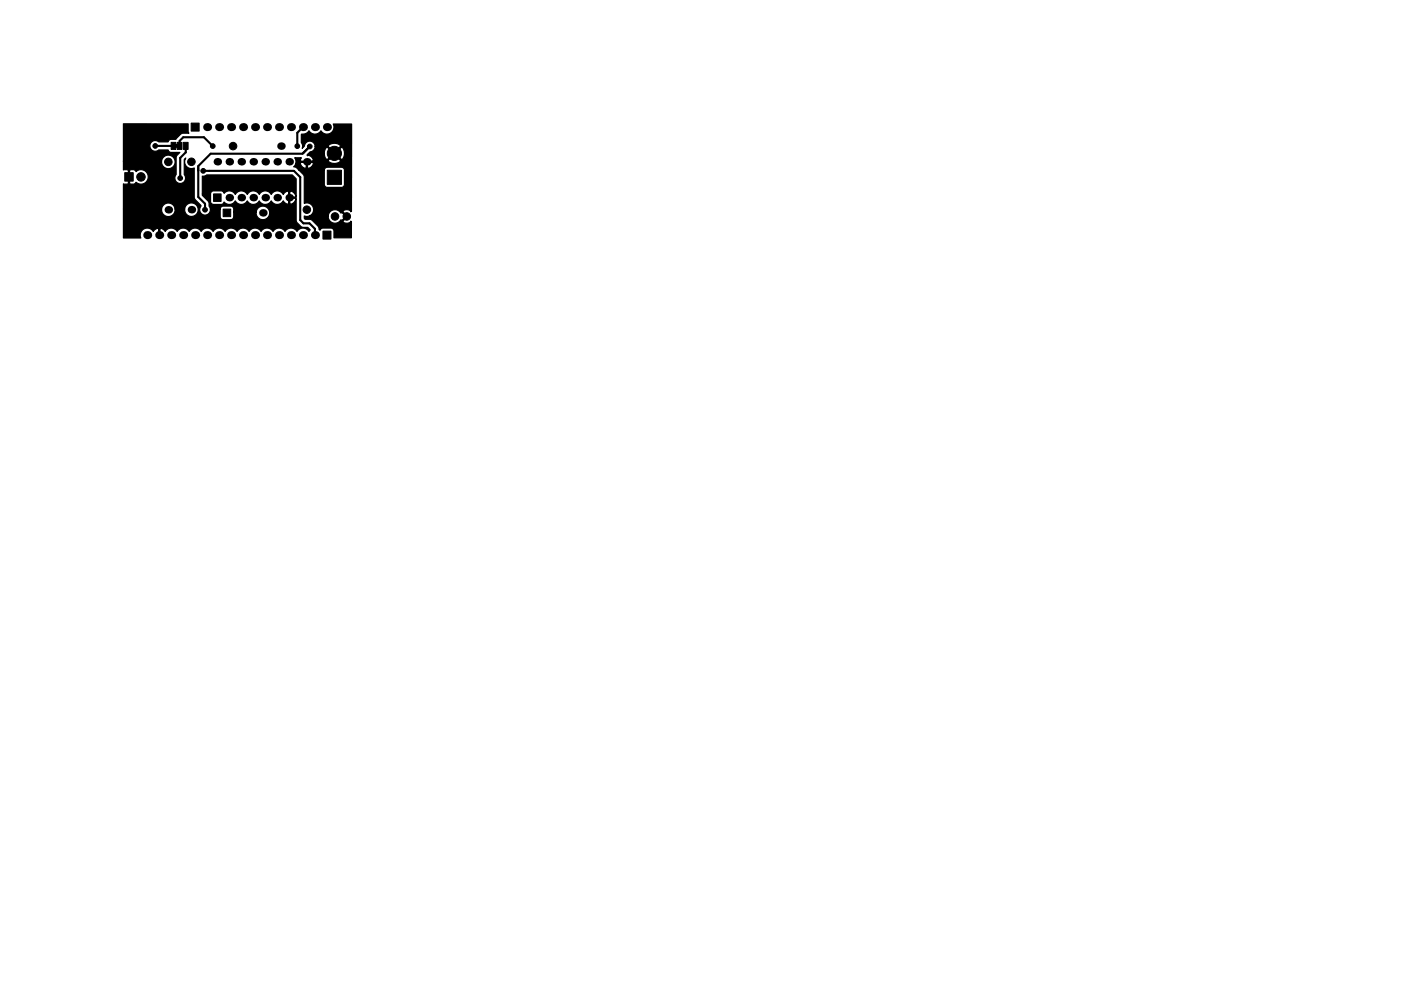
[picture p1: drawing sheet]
<svg xmlns="http://www.w3.org/2000/svg" width="297mm" height="210mm" viewBox="0 0 297 210" stroke-linecap="round" stroke-linejoin="round" font-family="sans-serif">
<g fill="#000" stroke="#000" stroke-width=".21">
<path d="M26.4 36.6h1.8v1.8h-1.8zM36.3 30.2h1v1.5h-1zM37.2 30.7h.5v.6h-.5zM37.6 30.2h1v1.5h-1zM38.9 30.2h1v1.5h-1zM40.5 26.1h1.7v1.7h-1.7zM69.4 36.1h3v3h-3zM45.3 41.1h1.6v1.6h-1.6zM47.3 44.4h1.6v1.6h-1.6zM68.5 49h1.7v1.7h-1.7z"/>
<circle cx="29.9" cy="37.5" r=".9"/>
<circle cx="32.9" cy="31" r=".5"/>
<circle cx="35.7" cy="34.4" r=".8"/>
<circle cx="38.2" cy="37.8" r=".5"/>
<circle cx="40.6" cy="34.3" r=".8"/>
<circle cx="43.1" cy="36.2" r=".5"/>
<circle cx="45.1" cy="31" r=".5"/>
<circle cx="49.4" cy="31" r=".8"/>
<circle cx="63" cy="31" r=".5"/>
<circle cx="65.7" cy="31.1" r=".5"/>
<circle cx="70.9" cy="32.5" r="1.5"/>
<circle cx="27.4" cy="44.9" r=".5"/>
<circle cx="43.5" cy="44.5" r=".5"/>
<circle cx="59.7" cy="47.4" r=".5"/>
<circle cx="65.1" cy="44.5" r=".8"/>
<circle cx="71" cy="45.9" r=".8"/>
<circle cx="73.5" cy="45.9" r=".8"/>
</g>
<g fill="#000">
<circle cx="43.9" cy="27" r=".85"/>
<circle cx="46.1" cy="34.3" r=".8"/>
<circle cx="46.5" cy="27" r=".85"/>
<circle cx="48.6" cy="34.3" r=".8"/>
<circle cx="49" cy="27" r=".85"/>
<circle cx="51.2" cy="34.3" r=".8"/>
<circle cx="51.5" cy="27" r=".85"/>
<circle cx="53.7" cy="34.3" r=".8"/>
<circle cx="54.1" cy="27" r=".85"/>
<circle cx="56.2" cy="34.3" r=".8"/>
<circle cx="56.6" cy="27" r=".85"/>
<circle cx="58.8" cy="34.3" r=".8"/>
<circle cx="59.2" cy="27" r=".85"/>
<circle cx="59.6" cy="31" r=".8"/>
<circle cx="61.3" cy="34.3" r=".8"/>
<circle cx="61.7" cy="27" r=".85"/>
<circle cx="64.2" cy="27" r=".85"/>
<circle cx="65.1" cy="34.3" r=".8"/>
<circle cx="66.8" cy="27" r=".85"/>
<circle cx="69.3" cy="27" r=".85"/>
<circle cx="31.2" cy="49.9" r=".85"/>
<circle cx="33.8" cy="49.9" r=".85"/>
<circle cx="35.7" cy="44.5" r=".8"/>
<circle cx="36.3" cy="49.9" r=".85"/>
<circle cx="38.8" cy="49.9" r=".85"/>
<circle cx="40.6" cy="44.5" r=".8"/>
<circle cx="41.4" cy="49.9" r=".85"/>
<circle cx="43.9" cy="49.9" r=".85"/>
<circle cx="46.5" cy="49.9" r=".85"/>
<circle cx="48.6" cy="41.9" r=".8"/>
<circle cx="49" cy="49.9" r=".85"/>
<circle cx="51.2" cy="41.9" r=".8"/>
<circle cx="51.5" cy="49.9" r=".85"/>
<circle cx="53.7" cy="41.9" r=".8"/>
<circle cx="54.1" cy="49.9" r=".85"/>
<circle cx="55.7" cy="45.2" r=".8"/>
<circle cx="56.2" cy="41.9" r=".8"/>
<circle cx="56.6" cy="49.9" r=".85"/>
<circle cx="58.8" cy="41.9" r=".8"/>
<circle cx="59.2" cy="49.9" r=".85"/>
<circle cx="61.3" cy="41.9" r=".8"/>
<circle cx="61.7" cy="49.9" r=".85"/>
<circle cx="64.2" cy="49.9" r=".85"/>
<circle cx="66.8" cy="49.9" r=".85"/>
</g>
<path d="M32.9 31h3.9M36.8 31h.1M38.1 31v-1.1l.8-.8h4.3l1.9 1.9M39.4 31v1.3l-1.2 1.2v4.3M43.1 36.2l19.2 .1 1.4 1.3v9.1l.6 .7h1.3l1.2 1.1v1.4M64.2 27l-1.2 1.2v2.8M64.3 32.4h.1M65.7 31.1l-1.6 1.5h-19.4l-2.7 2.6v6.6l1.5 1.4v1.3M27.4 44.9h3.4l3 3M43.5 44.4l.1 .1M59.7 47.4h-25.6l-.3 .4v2.1" fill="none" stroke="#000" stroke-width=".45"/>
<path d="M26.2 26.3h13.7v1.5l.2 .5h-1.6l-1.2 1.3h-1.3l-.3 .5h-2a1.14 1.14 0 0 0-1.6 .1 1.14 1.14 0 0 0 0 1.5 1.14 1.14 0 0 0 1.6 .1h2l.1 .4 .4 .1h1.9l-.7 1-.1 3.7a1.14 1.14 0 0 0 .1 1.6 1.14 1.14 0 0 0 1.6 0 1.14 1.14 0 0 0 .1-1.6v-3.1l.3-.4a1.43 1.43 0 0 0 .1 1.8 1.43 1.43 0 0 0 1.7 .3v6.4l.2 .4 1.2 1.2a1.22 1.22 0 0 0-.1 1.4 1.22 1.22 0 0 0 1.3 .6 1.14 1.14 0 0 0 .8-1.2h2.1v1.6a.64 .64 0 0 0 .6 .6l2-.1 .2-.4 .1-1.1h4.7v.3a1.44 1.44 0 0 0 2.2 1.1 1.44 1.44 0 0 0 0-2.5 1.44 1.44 0 0 0-2.2 1.1h-4.7v-.6a.64 .64 0 0 0-.7-.7h-1.7l-.3 .2-.2 .5h-2.1l-.3-.6v-.9l-1.4-1.5v-.3h1.7v1.6a.64 .64 0 0 0 .7 .7h1.7l.3-.2 .2-.3 .2 .2a1.44 1.44 0 0 0 2.2-.5 1.44 1.44 0 0 0 2.5 0 1.44 1.44 0 0 0 2.6 0 1.44 1.44 0 0 0 2.5 0 1.44 1.44 0 0 0 2.6 0l.3 .4a.62 .62 0 0 0 .8 .2v-1.1h.2v1.1l.3 .1 .6-.3 .4-.7-.1-.2h-1.4v-1.4h.2v1.1h1.2a1.03 1.03 0 0 0-1.4-1.1 .94 .94 0 0 0-1.1 .6 1.44 1.44 0 0 0-2.6 0 1.44 1.44 0 0 0-2.5 0 1.44 1.44 0 0 0-2.6 0 1.44 1.44 0 0 0-2.5 0 1.44 1.44 0 0 0-2.4-.3l-.2-.3-.3-.2h-1.7l-.5 .2-.2 .4h-1.7v-3.7l.5-.1 .4-.2h18.2l.8 .8v9l.2 .4 .9 .8 1.4 .1 .5 .6-.3 .3a1.48 1.48 0 0 0-2.5 0 1.48 1.48 0 0 0-2.6 0 1.48 1.48 0 0 0-2.5 0 1.48 1.48 0 0 0-2.6 0 1.48 1.48 0 0 0-2.5 0 1.48 1.48 0 0 0-2.5 0 1.48 1.48 0 0 0-2.6 0 1.48 1.48 0 0 0-2.5 0 1.48 1.48 0 0 0-2.6 0 1.48 1.48 0 0 0-2.5 0 1.48 1.48 0 0 0-2.5 0 1.48 1.48 0 0 0-2.6 0l-.2-.3a.67 .67 0 0 0-.9-.2v1.4h-.3v-1.4l-.2-.2-.4 .2-.5 .5-.1-.2a1.49 1.49 0 0 0-2-.3 1.49 1.49 0 0 0-.5 1.9h-3.7v-6.1h8.1v.3a1.44 1.44 0 0 0 1.5 1.2 1.44 1.44 0 0 0 1.3-1.6h2v.3a1.44 1.44 0 0 0 2.2 1.1 1.44 1.44 0 0 0 0-2.4 1.44 1.44 0 0 0-2.2 1h-2v-.2a1.44 1.44 0 0 0-1.6-1 1.44 1.44 0 0 0-1.2 1.3h-8.1v-5.4l.9 .1 .1-.2v-2.7h.3v2.7l.1 .2h.8l.5-.4a1.54 1.54 0 0 0 2.1-.1 1.54 1.54 0 0 0 0-2.2 1.54 1.54 0 0 0-2.2 0l-.4-.4h-.8l-.1 .2-.4-.2-.9 .1v-1.9h8.1v.3a1.44 1.44 0 0 0 2.2 1.1 1.44 1.44 0 0 0 0-2.5 1.44 1.44 0 0 0-2.2 1.1h-8.1zM64 28.4l.9-.1 .6-.6a1.48 1.48 0 0 0 2.5 0 1.49 1.49 0 0 0 2 .6 1.49 1.49 0 0 0 .7-2h3.9l-.1 18.6h-.2a.96 .96 0 0 0-1.6 0l1 1-1 1a.96 .96 0 0 0 1.6 0l.2 .1v3.5h-3.7v-1.5a.64 .64 0 0 0-.6-.6h-1.9l-.4 .5-.3-.2-.1-.6-1.4-1.4-1.4-.2-.2-.2v-.5l.7 .1 .5-.1h3.9a1.44 1.44 0 0 0 1 1.5 1.44 1.44 0 0 0 1.7-.7l.2 .1 .8-.8-.8-.8-.2 .1a1.44 1.44 0 0 0-1.6-.7 1.44 1.44 0 0 0-1.1 1.3h-3.9a1.44 1.44 0 0 0 .7-1.9 1.44 1.44 0 0 0-1.9-.7v-5.8l-1.1-1.3h5.4v3a.64 .64 0 0 0 .6 .7h3a.64 .64 0 0 0 .6-.7v-3a.64 .64 0 0 0-.6-.6h-3a.64 .64 0 0 0-.6 .6h-5.4l-.6-.6-.5-.1 .4-.7h1l.4 .7a.62 .62 0 0 0 .8 .2v-1.1h.3v1.1a.95 .95 0 0 0 1.1-1.1h-2.5l-.1 .2h-1l.1-.5-.3-.7h1.4l-.2 .5 .1 .2 5.8-.2a1.64 1.64 0 0 0 2.6 0l-1.3-1.3-1.3 1.3h-3.2a1.05 1.05 0 0 0-1.2-.9l-.1-.2 .3-.3h3.3a1.28 1.28 0 0 0 .7 1.3l1.3-1.4h.4l1.3 1.4a1.64 1.64 0 0 0 0-2.7l-1.3 1.3h-.4l-1.3-1.3a1.36 1.36 0 0 0-.7 1.4h-3.3l.4-.4a1.13 1.13 0 0 0 1-1.1h2.8l1.3 1.3 1.3-1.3a1.64 1.64 0 0 0-2.6 0h-2.8a1.14 1.14 0 0 0-1.1-1.2 1.14 1.14 0 0 0-1.2 1.1l-.4 .5 .1-.6-.3-.6z" fill="#000" stroke="#000" stroke-width=".25"/>
</svg>
